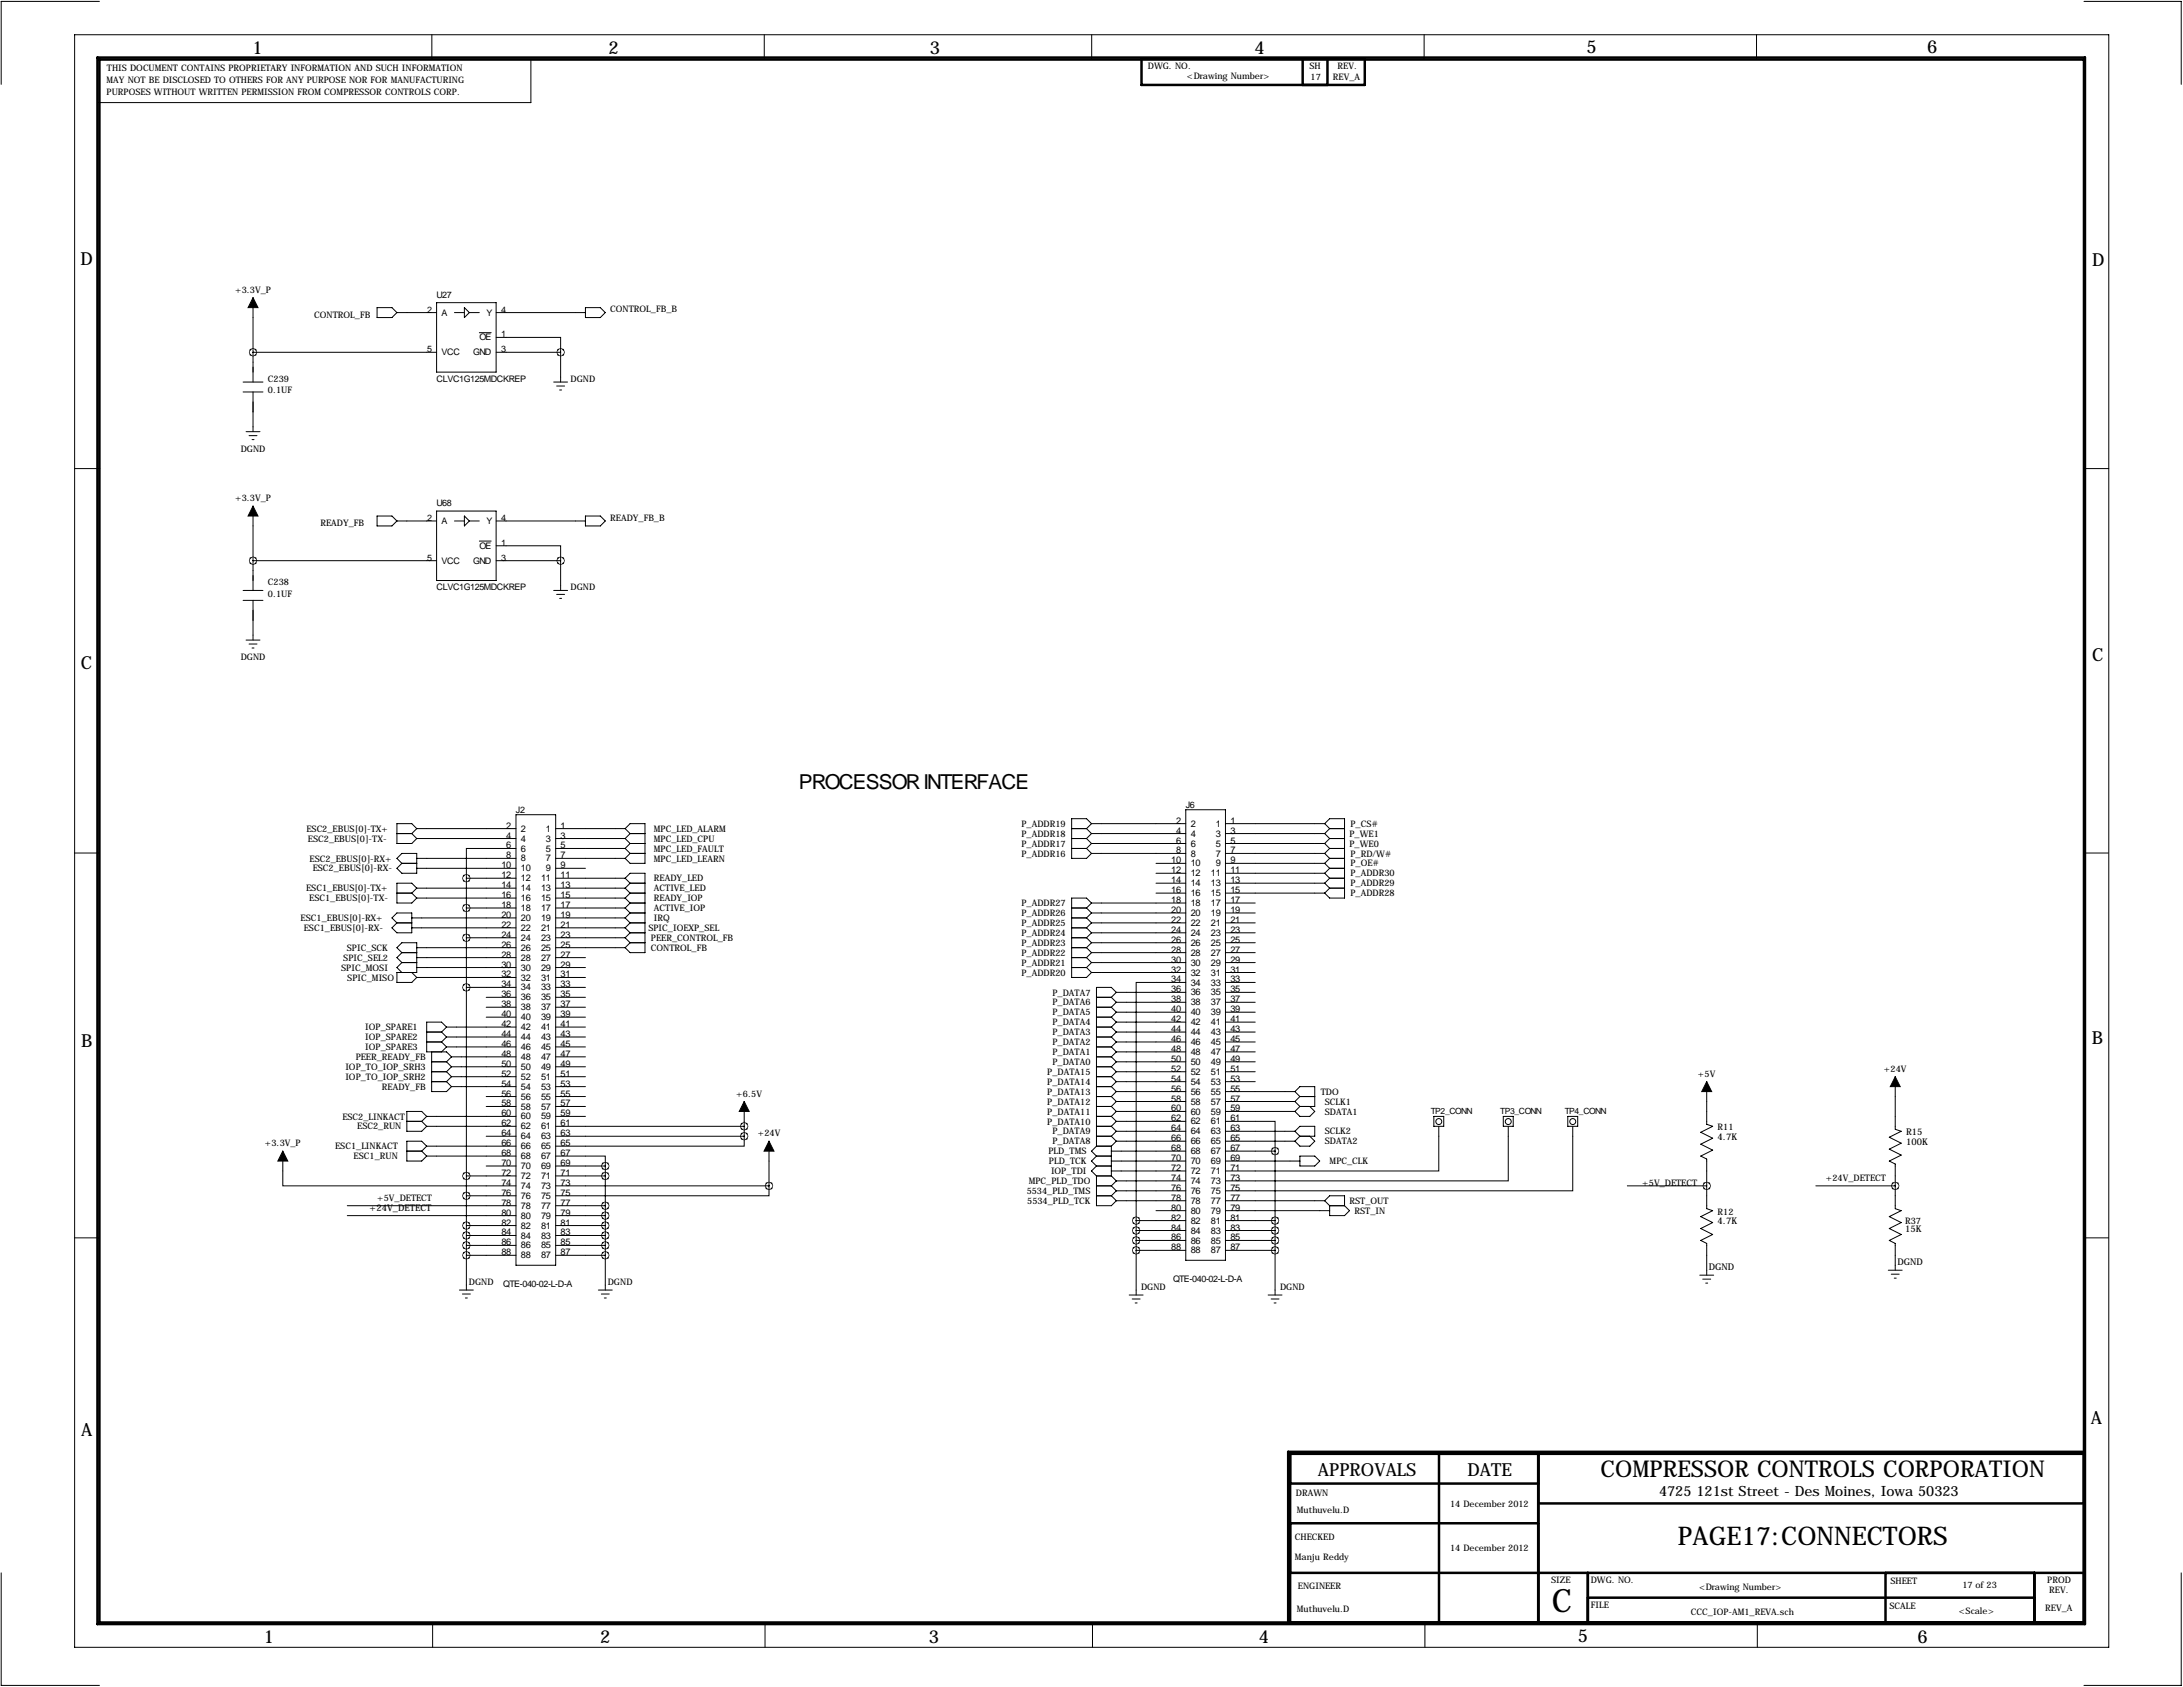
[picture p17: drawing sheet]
<svg xmlns="http://www.w3.org/2000/svg" width="559mm" height="432mm" viewBox="0 0 559 432" stroke-linecap="round" stroke-linejoin="round" font-family="sans-serif">
<defs><g id="words">
<text font-size="8.2" x="397.2" y="412.6">C</text>
<text font-size="6.6" x="429.5" y="395.5">PAGE17:CONNECTORS</text>
<text font-size="5.9" x="409.7" y="378">COMPRESSOR CONTROLS CORPORATION</text>
<text font-size="5.3" x="204.5" y="201.9">PROCESSOR INTERFACE</text>
<g font-size="4.6">
<text x="64.6" y="13.7">1</text>
<text x="155.8" y="13.7">2</text>
<text x="238" y="13.7">3</text>
<text x="321.1" y="13.7">4</text>
<text x="406.1" y="13.5">5</text>
<text x="493.3" y="13.5">6</text>
<text x="20.6" y="67.9">D</text>
<text x="535.6" y="68.1">D</text>
<text x="20.7" y="171.1">C</text>
<text x="535.5" y="169.2">C</text>
<text x="20.8" y="268.1">B</text>
<text x="535.4" y="267.2">B</text>
<text x="535.2" y="364.5">A</text>
<text x="20.8" y="367.5">A</text>
<text x="337.3" y="377.7">APPROVALS</text>
<text x="375.7" y="377.7">DATE</text>
<text x="67.5" y="420.6">1</text>
<text x="153.6" y="420.6">2</text>
<text x="237.8" y="420.6">3</text>
<text x="322.2" y="420.5">4</text>
<text x="403.9" y="420.4">5</text>
<text x="490.9" y="420.6">6</text>
</g>
<text font-size="3.6" x="424.7" y="383">4725 121st Street - Des Moines, Iowa 50323</text>
<g font-size="2.4">
<text x="129.6" y="212.1">2</text>
<text x="129.6" y="214.6">4</text>
<text x="133.3" y="212.9">2</text>
<text x="133.3" y="215.4">4</text>
<text x="139.7" y="212.9">1</text>
<text x="139.7" y="215.4">3</text>
<text x="143.5" y="212.1">1</text>
<text x="143.5" y="214.6">3</text>
<text x="301" y="210.8">2</text>
<text x="301" y="213.4">4</text>
<text x="301" y="215.9">6</text>
<text x="304.8" y="211.6">2</text>
<text x="304.8" y="214.2">4</text>
<text x="311.2" y="211.6">1</text>
<text x="311.2" y="214.2">3</text>
<text x="315" y="210.8">1</text>
<text x="315" y="213.4">3</text>
<text x="315" y="215.9">5</text>
<text x="129.6" y="217.2">6</text>
<text x="129.6" y="219.7">8</text>
<text x="133.3" y="218">6</text>
<text x="133.3" y="220.5">8</text>
<text x="139.7" y="218">5</text>
<text x="139.7" y="220.5">7</text>
<text x="143.5" y="217.2">5</text>
<text x="143.5" y="219.7">7</text>
<text x="299.8" y="221">10</text>
<text x="301" y="218.4">8</text>
<text x="304.8" y="216.7">6</text>
<text x="304.8" y="219.2">8</text>
<text x="304.8" y="221.8">10</text>
<text x="311.2" y="216.7">5</text>
<text x="311.2" y="219.2">7</text>
<text x="311.2" y="221.8">9</text>
<text x="315" y="218.4">7</text>
<text x="315" y="221">9</text>
<text x="128.4" y="222.2">10</text>
<text x="128.4" y="224.8">12</text>
<text x="128.4" y="227.3">14</text>
<text x="133.3" y="223">10</text>
<text x="133.3" y="225.6">12</text>
<text x="138.5" y="225.6">11</text>
<text x="139.7" y="223">9</text>
<text x="143.5" y="222.2">9</text>
<text x="143.5" y="224.8">11</text>
<text x="143.5" y="227.3">13</text>
<text x="299.8" y="223.5">12</text>
<text x="299.8" y="226.1">14</text>
<text x="304.8" y="224.3">12</text>
<text x="304.8" y="226.9">14</text>
<text x="310" y="224.3">11</text>
<text x="310" y="226.9">13</text>
<text x="315" y="223.5">11</text>
<text x="315" y="226.1">13</text>
<text x="128.4" y="229.9">16</text>
<text x="128.4" y="232.4">18</text>
<text x="133.3" y="228.1">14</text>
<text x="133.3" y="230.7">16</text>
<text x="133.3" y="233.2">18</text>
<text x="138.5" y="228.1">13</text>
<text x="138.5" y="230.7">15</text>
<text x="138.5" y="233.2">17</text>
<text x="143.5" y="229.9">15</text>
<text x="143.5" y="232.4">17</text>
<text x="299.8" y="228.6">16</text>
<text x="299.8" y="231.1">18</text>
<text x="299.8" y="233.7">20</text>
<text x="304.8" y="229.4">16</text>
<text x="304.8" y="231.9">18</text>
<text x="310" y="229.4">15</text>
<text x="310" y="231.9">17</text>
<text x="315" y="228.6">15</text>
<text x="315" y="231.1">17</text>
<text x="315" y="233.7">19</text>
<text x="128.4" y="234.9">20</text>
<text x="128.4" y="237.5">22</text>
<text x="133.3" y="235.7">20</text>
<text x="133.3" y="238.3">22</text>
<text x="138.5" y="235.7">19</text>
<text x="138.5" y="238.3">21</text>
<text x="143.5" y="234.9">19</text>
<text x="143.5" y="237.5">21</text>
<text x="299.8" y="236.2">22</text>
<text x="299.8" y="238.8">24</text>
<text x="304.8" y="234.5">20</text>
<text x="304.8" y="237">22</text>
<text x="304.8" y="239.6">24</text>
<text x="310" y="234.5">19</text>
<text x="310" y="237">21</text>
<text x="310" y="239.6">23</text>
<text x="315" y="236.2">21</text>
<text x="315" y="238.8">23</text>
<text x="128.4" y="240">24</text>
<text x="128.4" y="242.6">26</text>
<text x="128.4" y="245.1">28</text>
<text x="133.3" y="240.8">24</text>
<text x="133.3" y="243.4">26</text>
<text x="133.3" y="245.9">28</text>
<text x="138.5" y="240.8">23</text>
<text x="138.5" y="243.4">25</text>
<text x="138.5" y="245.9">27</text>
<text x="143.5" y="240">23</text>
<text x="143.5" y="242.6">25</text>
<text x="143.5" y="245.1">27</text>
<text x="299.8" y="241.3">26</text>
<text x="299.8" y="243.8">28</text>
<text x="304.8" y="242.1">26</text>
<text x="304.8" y="244.6">28</text>
<text x="310" y="242.1">25</text>
<text x="310" y="244.6">27</text>
<text x="315" y="241.3">25</text>
<text x="315" y="243.8">27</text>
<text x="128.4" y="247.6">30</text>
<text x="128.4" y="250.2">32</text>
<text x="133.3" y="248.4">30</text>
<text x="133.3" y="251">32</text>
<text x="138.5" y="248.4">29</text>
<text x="138.5" y="251">31</text>
<text x="143.5" y="247.6">29</text>
<text x="143.5" y="250.2">31</text>
<text x="299.8" y="246.4">30</text>
<text x="299.8" y="248.9">32</text>
<text x="299.8" y="251.5">34</text>
<text x="304.8" y="247.2">30</text>
<text x="304.8" y="249.7">32</text>
<text x="310" y="247.2">29</text>
<text x="310" y="249.7">31</text>
<text x="315" y="246.4">29</text>
<text x="315" y="248.9">31</text>
<text x="315" y="251.5">33</text>
<text x="128.4" y="252.7">34</text>
<text x="128.4" y="255.3">36</text>
<text x="128.4" y="257.8">38</text>
<text x="133.3" y="253.5">34</text>
<text x="133.3" y="256.1">36</text>
<text x="138.5" y="253.5">33</text>
<text x="138.5" y="256.1">35</text>
<text x="143.5" y="252.7">33</text>
<text x="143.5" y="255.3">35</text>
<text x="143.5" y="257.8">37</text>
<text x="299.8" y="254">36</text>
<text x="299.8" y="256.5">38</text>
<text x="304.8" y="252.3">34</text>
<text x="304.8" y="254.8">36</text>
<text x="304.8" y="257.3">38</text>
<text x="310" y="252.3">33</text>
<text x="310" y="254.8">35</text>
<text x="310" y="257.3">37</text>
<text x="315" y="254">35</text>
<text x="315" y="256.5">37</text>
<text x="128.4" y="260.3">40</text>
<text x="128.4" y="262.9">42</text>
<text x="133.3" y="258.6">38</text>
<text x="133.3" y="261.1">40</text>
<text x="133.3" y="263.7">42</text>
<text x="138.5" y="258.6">37</text>
<text x="138.5" y="261.1">39</text>
<text x="138.5" y="263.7">41</text>
<text x="143.5" y="260.3">39</text>
<text x="143.5" y="262.9">41</text>
<text x="299.8" y="259.1">40</text>
<text x="299.8" y="261.6">42</text>
<text x="304.8" y="259.9">40</text>
<text x="304.8" y="262.4">42</text>
<text x="310" y="259.9">39</text>
<text x="310" y="262.4">41</text>
<text x="315" y="259.1">39</text>
<text x="315" y="261.6">41</text>
<text x="128.4" y="265.4">44</text>
<text x="128.4" y="268">46</text>
<text x="133.3" y="266.2">44</text>
<text x="133.3" y="268.8">46</text>
<text x="138.5" y="266.2">43</text>
<text x="138.5" y="268.8">45</text>
<text x="143.5" y="265.4">43</text>
<text x="143.5" y="268">45</text>
<text x="299.8" y="264.2">44</text>
<text x="299.8" y="266.7">46</text>
<text x="299.8" y="269.2">48</text>
<text x="304.8" y="265">44</text>
<text x="304.8" y="267.5">46</text>
<text x="310" y="265">43</text>
<text x="310" y="267.5">45</text>
<text x="315" y="264.2">43</text>
<text x="315" y="266.7">45</text>
<text x="315" y="269.2">47</text>
<text x="128.4" y="270.5">48</text>
<text x="128.4" y="273">50</text>
<text x="128.4" y="275.6">52</text>
<text x="133.3" y="271.3">48</text>
<text x="133.3" y="273.8">50</text>
<text x="138.5" y="271.3">47</text>
<text x="138.5" y="273.8">49</text>
<text x="143.5" y="270.5">47</text>
<text x="143.5" y="273">49</text>
<text x="143.5" y="275.6">51</text>
<text x="299.8" y="271.8">50</text>
<text x="299.8" y="274.3">52</text>
<text x="304.8" y="270">48</text>
<text x="304.8" y="272.6">50</text>
<text x="304.8" y="275.1">52</text>
<text x="310" y="270">47</text>
<text x="310" y="272.6">49</text>
<text x="310" y="275.1">51</text>
<text x="315" y="271.8">49</text>
<text x="315" y="274.3">51</text>
<text x="128.4" y="278.1">54</text>
<text x="128.4" y="280.7">56</text>
<text x="133.3" y="276.4">52</text>
<text x="133.3" y="278.9">54</text>
<text x="133.3" y="281.5">56</text>
<text x="138.5" y="276.4">51</text>
<text x="138.5" y="278.9">53</text>
<text x="138.5" y="281.5">55</text>
<text x="143.5" y="278.1">53</text>
<text x="143.5" y="280.7">55</text>
<text x="299.8" y="276.9">54</text>
<text x="299.8" y="279.4">56</text>
<text x="299.8" y="281.9">58</text>
<text x="304.8" y="277.7">54</text>
<text x="304.8" y="280.2">56</text>
<text x="310" y="277.7">53</text>
<text x="310" y="280.2">55</text>
<text x="315" y="276.9">53</text>
<text x="315" y="279.4">55</text>
<text x="315" y="281.9">57</text>
<text x="128.4" y="283.2">58</text>
<text x="128.4" y="285.8">60</text>
<text x="133.3" y="284">58</text>
<text x="133.3" y="286.5">60</text>
<text x="138.5" y="284">57</text>
<text x="138.5" y="286.5">59</text>
<text x="143.5" y="283.2">57</text>
<text x="143.5" y="285.8">59</text>
<text x="299.8" y="284.5">60</text>
<text x="299.8" y="287">62</text>
<text x="304.8" y="282.7">58</text>
<text x="304.8" y="285.3">60</text>
<text x="304.8" y="287.8">62</text>
<text x="310" y="282.7">57</text>
<text x="310" y="285.3">59</text>
<text x="310" y="287.8">61</text>
<text x="315" y="284.5">59</text>
<text x="315" y="287">61</text>
<text x="128.4" y="293.4">66</text>
<text x="128.4" y="290.8">64</text>
<text x="128.4" y="288.3">62</text>
<text x="133.3" y="291.6">64</text>
<text x="133.3" y="289.1">62</text>
<text x="138.5" y="291.6">63</text>
<text x="138.5" y="289.1">61</text>
<text x="143.5" y="293.4">65</text>
<text x="143.5" y="290.8">63</text>
<text x="143.5" y="288.3">61</text>
<text x="299.8" y="292.1">66</text>
<text x="299.8" y="289.6">64</text>
<text x="304.8" y="292.9">66</text>
<text x="304.8" y="290.4">64</text>
<text x="310" y="292.9">65</text>
<text x="310" y="290.4">63</text>
<text x="315" y="292.1">65</text>
<text x="315" y="289.6">63</text>
<text x="439.7" y="291.7">4.7K</text>
<text x="487.9" y="290.6">R15</text>
<text x="487.9" y="293">100K</text>
<text x="128.4" y="298.4">70</text>
<text x="128.4" y="295.9">68</text>
<text x="133.3" y="299.2">70</text>
<text x="133.3" y="296.7">68</text>
<text x="133.3" y="294.2">66</text>
<text x="138.5" y="299.2">69</text>
<text x="138.5" y="296.7">67</text>
<text x="138.5" y="294.2">65</text>
<text x="143.5" y="298.4">69</text>
<text x="143.5" y="295.9">67</text>
<text x="299.8" y="299.7">72</text>
<text x="299.8" y="297.2">70</text>
<text x="299.8" y="294.6">68</text>
<text x="304.8" y="298">70</text>
<text x="304.8" y="295.4">68</text>
<text x="310" y="298">69</text>
<text x="310" y="295.4">67</text>
<text x="315" y="299.7">71</text>
<text x="315" y="297.2">69</text>
<text x="315" y="294.6">67</text>
<text x="128.4" y="303.5">74</text>
<text x="128.4" y="301">72</text>
<text x="133.3" y="304.3">74</text>
<text x="133.3" y="301.8">72</text>
<text x="138.5" y="304.3">73</text>
<text x="138.5" y="301.8">71</text>
<text x="143.5" y="303.5">73</text>
<text x="143.5" y="301">71</text>
<text x="299.8" y="304.8">76</text>
<text x="299.8" y="302.3">74</text>
<text x="304.8" y="305.6">76</text>
<text x="304.8" y="303.1">74</text>
<text x="304.8" y="300.5">72</text>
<text x="310" y="305.6">75</text>
<text x="310" y="303.1">73</text>
<text x="310" y="300.5">71</text>
<text x="315" y="304.8">75</text>
<text x="315" y="302.3">73</text>
<text x="94.6" y="309.9">+24V_DETECT</text>
<text x="128.4" y="311.1">80</text>
<text x="128.4" y="308.6">78</text>
<text x="128.4" y="306.1">76</text>
<text x="133.3" y="311.9">80</text>
<text x="133.3" y="309.4">78</text>
<text x="133.3" y="306.9">76</text>
<text x="138.5" y="311.9">79</text>
<text x="138.5" y="309.4">77</text>
<text x="138.5" y="306.9">75</text>
<text x="143.5" y="311.1">79</text>
<text x="143.5" y="308.6">77</text>
<text x="143.5" y="306.1">75</text>
<text x="299.8" y="309.9">80</text>
<text x="299.8" y="307.3">78</text>
<text x="304.8" y="310.7">80</text>
<text x="304.8" y="308.1">78</text>
<text x="310" y="310.7">79</text>
<text x="310" y="308.1">77</text>
<text x="315" y="309.9">79</text>
<text x="315" y="307.3">77</text>
<text x="128.4" y="313.7">82</text>
<text x="128.4" y="316.2">84</text>
<text x="133.3" y="314.5">82</text>
<text x="133.3" y="317">84</text>
<text x="138.5" y="314.5">81</text>
<text x="138.5" y="317">83</text>
<text x="143.5" y="313.7">81</text>
<text x="143.5" y="316.2">83</text>
<text x="299.8" y="312.4">82</text>
<text x="299.8" y="315">84</text>
<text x="299.8" y="317.5">86</text>
<text x="304.8" y="313.2">82</text>
<text x="304.8" y="315.8">84</text>
<text x="310" y="313.2">81</text>
<text x="310" y="315.8">83</text>
<text x="315" y="312.4">81</text>
<text x="315" y="315">83</text>
<text x="315" y="317.5">85</text>
<text x="439.7" y="313.3">4.7K</text>
<text x="487.7" y="315.4">15K</text>
<text x="128.4" y="318.8">86</text>
<text x="128.4" y="321.3">88</text>
<text x="133.3" y="319.6">86</text>
<text x="133.3" y="322.1">88</text>
<text x="138.5" y="319.6">85</text>
<text x="138.5" y="322.1">87</text>
<text x="143.5" y="318.8">85</text>
<text x="143.5" y="321.3">87</text>
<text x="299.8" y="320">88</text>
<text x="304.8" y="318.3">86</text>
<text x="304.8" y="320.8">88</text>
<text x="310" y="318.3">85</text>
<text x="310" y="320.8">87</text>
<text x="315" y="320">87</text>
<text x="485.7" y="323.8">DGND</text>
<text x="437.4" y="325.1">DGND</text>
</g>
<g font-size="2.3">
<text x="293.8" y="17.6">DWG. NO.</text>
<text x="335.2" y="17.7">SH</text>
<text x="342.4" y="17.8">REV.</text>
<text x="27.3" y="21.1">MAY NOT BE DISCLOSED TO OTHERS FOR ANY PURPOSE NOR FOR MANUFACTURING</text>
<text x="27.4" y="18.3">THIS DOCUMENT CONTAINS PROPRIETARY INFORMATION AND SUCH INFORMATION</text>
<text x="303.8" y="20.1">&lt;Drawing Number&gt;</text>
<text x="335.5" y="20.4">17</text>
<text x="341.2" y="20.4">REV_A</text>
<text x="27.3" y="24.2">PURPOSES WITHOUT WRITTEN PERMISSION FROM COMPRESSOR CONTROLS CORP.</text>
<text x="60.2" y="74.9">+3.3V_P</text>
<text x="111.8" y="76.2">U27</text>
<text x="80.4" y="81.3">CONTROL_FB</text>
<text x="109.3" y="80">2</text>
<text x="113" y="80.8">A</text>
<text x="124.5" y="80.8">Y</text>
<text x="128.3" y="80">4</text>
<text x="156.2" y="79.8">CONTROL_FB_B</text>
<text x="122.7" y="87.1">OE</text>
<text x="128.3" y="86.4">1</text>
<text x="109.3" y="90.2">5</text>
<text x="113" y="90.9">VCC</text>
<text x="121.1" y="90.9">GND</text>
<text x="128.3" y="90.2">3</text>
<text x="68.6" y="97.8">C239</text>
<text x="68.6" y="100.7">0.1UF</text>
<text x="111.8" y="97.8">CLVC1G125MDCKREP</text>
<text x="146" y="97.8">DGND</text>
<text x="61.6" y="115.6">DGND</text>
<text x="60.2" y="128.3">+3.3V_P</text>
<text x="111.8" y="129.5">U68</text>
<text x="82" y="134.6">READY_FB</text>
<text x="109.3" y="133.4">2</text>
<text x="113" y="134.1">A</text>
<text x="124.5" y="134.1">Y</text>
<text x="128.3" y="133.4">4</text>
<text x="156.2" y="133.4">READY_FB_B</text>
<text x="109.3" y="143.5">5</text>
<text x="122.7" y="140.5">OE</text>
<text x="128.3" y="139.7">1</text>
<text x="128.3" y="143.5">3</text>
<text x="68.6" y="149.9">C238</text>
<text x="113" y="144.3">VCC</text>
<text x="121.1" y="144.3">GND</text>
<text x="68.6" y="152.7">0.1UF</text>
<text x="111.8" y="151.1">CLVC1G125MDCKREP</text>
<text x="146" y="151.1">DGND</text>
<text x="61.6" y="168.9">DGND</text>
<text x="132.1" y="208">J2</text>
<text x="303.5" y="206.8">J6</text>
<text x="78.4" y="212.9">ESC2_EBUS[0]-TX+</text>
<text x="78.8" y="215.4">ESC2_EBUS[0]-TX-</text>
<text x="167.4" y="212.9">MPC_LED_ALARM</text>
<text x="167.4" y="215.4">MPC_LED_CPU</text>
<text x="261.5" y="211.6">P_ADDR19</text>
<text x="261.5" y="214.2">P_ADDR18</text>
<text x="345.4" y="214.2">P_WE1</text>
<text x="345.7" y="211.6">P_CS#</text>
<text x="79.3" y="220.5">ESC2_EBUS[0]-RX+</text>
<text x="167.4" y="218">MPC_LED_FAULT</text>
<text x="167.4" y="220.5">MPC_LED_LEARN</text>
<text x="261.5" y="216.7">P_ADDR17</text>
<text x="261.5" y="219.2">P_ADDR16</text>
<text x="345.4" y="216.7">P_WE0</text>
<text x="345.7" y="219.2">P_RD/W#</text>
<text x="345.7" y="221.8">P_OE#</text>
<text x="80" y="223.1">ESC2_EBUS[0]-RX-</text>
<text x="167.4" y="225.6">READY_LED</text>
<text x="345.7" y="226.9">P_ADDR29</text>
<text x="345.7" y="224.3">P_ADDR30</text>
<text x="78.4" y="228.1">ESC1_EBUS[0]-TX+</text>
<text x="79.2" y="230.7">ESC1_EBUS[0]-TX-</text>
<text x="167.4" y="228.1">ACTIVE_LED</text>
<text x="167.4" y="230.7">READY_IOP</text>
<text x="167.4" y="233.2">ACTIVE_IOP</text>
<text x="261.5" y="231.9">P_ADDR27</text>
<text x="345.7" y="229.4">P_ADDR28</text>
<text x="77" y="235.8">ESC1_EBUS[0]-RX+</text>
<text x="77.8" y="238.3">ESC1_EBUS[0]-RX-</text>
<text x="166" y="238.3">SPIC_IOEXP_SEL</text>
<text x="167.4" y="235.8">IRQ</text>
<text x="261.5" y="234.5">P_ADDR26</text>
<text x="261.5" y="237">P_ADDR25</text>
<text x="261.5" y="239.6">P_ADDR24</text>
<text x="87.9" y="245.9">SPIC_SEL2</text>
<text x="88.8" y="243.4">SPIC_SCK</text>
<text x="166.6" y="240.8">PEER_CONTROL_FB</text>
<text x="166.6" y="243.4">CONTROL_FB</text>
<text x="261.5" y="242.1">P_ADDR23</text>
<text x="261.5" y="244.6">P_ADDR22</text>
<text x="87.3" y="248.5">SPIC_MOSI</text>
<text x="88.9" y="251">SPIC_MISO</text>
<text x="261.5" y="249.7">P_ADDR20</text>
<text x="261.5" y="247.2">P_ADDR21</text>
<text x="269.4" y="254.8">P_DATA7</text>
<text x="269.4" y="257.3">P_DATA6</text>
<text x="93.5" y="263.7">IOP_SPARE1</text>
<text x="269.4" y="259.9">P_DATA5</text>
<text x="269.4" y="262.4">P_DATA4</text>
<text x="93.5" y="266.2">IOP_SPARE2</text>
<text x="93.5" y="268.8">IOP_SPARE3</text>
<text x="269.4" y="265">P_DATA3</text>
<text x="269.4" y="267.5">P_DATA2</text>
<text x="88.4" y="273.9">IOP_TO_IOP_SRH3</text>
<text x="91" y="271.3">PEER_READY_FB</text>
<text x="268.1" y="275.1">P_DATA15</text>
<text x="269.4" y="270">P_DATA1</text>
<text x="269.4" y="272.6">P_DATA0</text>
<text x="434.6" y="275.6">+5V</text>
<text x="482.2" y="274.3">+24V</text>
<text x="88.4" y="276.4">IOP_TO_IOP_SRH2</text>
<text x="97.8" y="278.9">READY_FB</text>
<text x="188.5" y="280.7">+6.5V</text>
<text x="268.1" y="277.7">P_DATA14</text>
<text x="268.1" y="280.2">P_DATA13</text>
<text x="338.1" y="280.2">TDO</text>
<text x="87.6" y="286.6">ESC2_LINKACT</text>
<text x="268.1" y="282.7">P_DATA12</text>
<text x="268.1" y="285.3">P_DATA11</text>
<text x="268.1" y="287.8">P_DATA10</text>
<text x="339.1" y="282.7">SCLK1</text>
<text x="339.1" y="285.3">SDATA1</text>
<text x="67.8" y="293.4">+3.3V_P</text>
<text x="91.4" y="289.1">ESC2_RUN</text>
<text x="194" y="290.8">+24V</text>
<text x="269.4" y="290.4">P_DATA9</text>
<text x="269.4" y="292.9">P_DATA8</text>
<text x="339.1" y="290.4">SCLK2</text>
<text x="339.1" y="292.9">SDATA2</text>
<text x="439.7" y="289.3">R11</text>
<text x="85.8" y="294.2">ESC1_LINKACT</text>
<text x="90.5" y="296.7">ESC1_RUN</text>
<text x="268.4" y="295.4">PLD_TMS</text>
<text x="268.5" y="298">PLD_TCK</text>
<text x="340.4" y="298">MPC_CLK</text>
<text x="262.8" y="305.6">5534_PLD_TMS</text>
<text x="263.3" y="303.1">MPC_PLD_TDO</text>
<text x="269" y="300.5">IOP_TDI</text>
<text x="420.4" y="303.5">+5V_DETECT</text>
<text x="467.4" y="302.3">+24V_DETECT</text>
<text x="96.5" y="307.3">+5V_DETECT</text>
<text x="262.9" y="308.1">5534_PLD_TCK</text>
<text x="345.4" y="308.1">RST_OUT</text>
<text x="346.7" y="310.7">RST_IN</text>
<text x="439.7" y="310.9">R12</text>
<text x="487.7" y="313.2">R37</text>
<text x="120" y="328.9">DGND</text>
<text x="128.8" y="329.4">QTE-040-02-L-D-A</text>
<text x="155.6" y="328.9">DGND</text>
<text x="300.3" y="328.2">QTE-040-02-L-D-A</text>
<text x="292.1" y="330.2">DGND</text>
<text x="327.7" y="330.2">DGND</text>
<text x="331.7" y="383">DRAWN</text>
<text x="332" y="387.3">Muthuvelu.D</text>
<text x="371.2" y="385.6">14 December 2012</text>
<text x="331.5" y="394.2">CHECKED</text>
<text x="331.5" y="399.3">Manju Reddy</text>
<text x="371.2" y="397">14 December 2012</text>
<text x="332.2" y="406.7">ENGINEER</text>
<text x="397.1" y="405.1">SIZE</text>
<text x="407.2" y="405.1">DWG. NO.</text>
<text x="434.9" y="407">&lt;Drawing Number&gt;</text>
<text x="483.9" y="405.4">SHEET</text>
<text x="502.3" y="406.4">17 of 23</text>
<text x="524.1" y="405.1">PROD</text>
<text x="524.6" y="407.7">REV.</text>
<text x="332" y="412.5">Muthuvelu.D</text>
<text x="407.2" y="411.5">FILE</text>
<text x="432.8" y="413.3">CCC_IOP-AM1_REVA.sch</text>
<text x="483.7" y="411.7">SCALE</text>
<text x="501.4" y="413">&lt;Scale&gt;</text>
<text x="523.6" y="412.3">REV_A</text>
</g>
<g font-size="2.2">
<text x="366.3" y="285.2">TP2_CONN</text>
<text x="384" y="285.2">TP3_CONN</text>
<text x="400.6" y="285.2">TP4_CONN</text>
</g>
</g></defs>
<g fill="none" stroke="#000" stroke-width=".26">
<path d="M19.1 8.9h520.7v412.7h-520.7zM25.5 .4h-25.2v21.2M110.5 8.9v6.3M143.1 15.2h-7.2v11.1h-110.9M195.6 8.9v6.3M279.5 8.9v6.3M364.5 8.9v6.3M449.6 8.9v6.3M533.5 .4h24.8v21.2M64.8 76.2v21.6M96.5 78.7h3.8l1.3 1.3-1.3 1.3h-3.8zM111.8 77.5h15.2v17.7h-15.2z"/>
<path d="M118.9 78.7l1.2 1.3-1.2 1.3zM149.9 78.7h3.8l1.2 1.3-1.2 1.3h-3.8zM62.2 97.8h5.1M64.8 90.2h47M101.6 80h10.2M116.3 80h2.6M120.1 80h2.6M122.7 85.2h3M127 86.4h16.5v3.8M127 80h22.9M127 90.2h16.5M141.7 97.8h3.6"/>
<path d="M142.5 98.8h2M143.3 99.8h.5M143.5 90.2v7.6M19.2 119.9h6.4M62.2 100.3h5.1M63 110.5h3.5M63.8 111.5h2M64.5 112.5h.5M64.8 100.3v10.2M533.4 119.9h6.4M64.8 129.5v21.6M96.5 132.1h3.8l1.3 1.2-1.3 1.3h-3.8z"/>
<path d="M101.6 133.3h10.2M111.8 130.8h15.2v17.8h-15.2zM116.3 133.3h2.6M118.9 132.1l1.2 1.2-1.2 1.3zM120.1 133.3h2.6M122.7 138.5h3M127 139.7h16.5v3.8M127 133.3h22.9M149.9 132.1h3.8l1.2 1.2-1.2 1.3h-3.8zM62.2 151.1h5.1M62.2 153.7h5.1M64.8 153.7v10.1"/>
<path d="M64.8 143.5h47M127 143.5h16.5M141.7 151.1h3.6M142.5 152.1h2M143.3 153.2h.5M143.5 143.5v7.6M63 163.8h3.5M63.8 164.8h2M64.5 165.9h.5M19 218.3h6.5M101.6 213.4h3.8M101.6 219.7l1.3-1.3h3.8v5.1h-3.8l-1.3-1.3 1.3-1.2z"/>
<path d="M105.4 213.4l1.3 1.2M106.7 212.1l-1.3-1.3h-3.8v5.1h3.8l1.3-1.3M106.7 212.1h25.4M106.7 214.6h25.4M106.7 219.7h25.4M106.7 212.1l-1.3 1.3M132.1 217.2h-12.7v7.6M132.1 208.5h10.1v115.3h-10.1zM142.2 212.1h17.8M142.2 214.6h17.8M142.2 217.2h17.8M142.2 219.7h17.8"/>
<path d="M160 212.1l1.3-1.3h3.8v10.2h-3.8l-1.3-1.3M160 212.1l1.3 1.3M160 214.6l1.3 1.3M160 217.2l1.3 1.2M161.3 213.4h3.8M161.3 215.9h3.8M161.3 218.4h3.8M161.3 213.4l-1.3 1.2M161.3 215.9l-1.3 1.3M161.3 218.4l-1.3 1.3M274.3 212.1h3.8M274.3 214.6h3.8"/>
<path d="M274.3 217.2h3.8M278.1 212.1l1.3 1.3M278.1 214.6l1.3 1.3M278.1 217.2l1.3 1.2M279.4 210.8h24.1M279.4 213.4h24.1M279.4 215.9h24.1M279.4 218.4h24.1M279.4 210.8l-1.3-1.3h-3.8v10.2h3.8l1.3-1.3M279.4 210.8l-1.3 1.3M279.4 213.4l-1.3 1.2M279.4 215.9l-1.3 1.3"/>
<path d="M303.5 207.3h10.2v115.3h-10.2zM313.7 210.8h25.4M313.7 213.4h25.4M313.7 215.9h25.4M313.7 218.4h25.4M339.1 210.8l1.3-1.3h3.8v20.4h-3.8l-1.3-1.3M339.1 213.4l1.3 1.2M339.1 215.9l1.3 1.3M339.1 210.8l1.3 1.3M339.1 218.4l1.3 1.3M340.4 212.1h3.8M340.4 214.6h3.8"/>
<path d="M340.4 217.2h3.8M340.4 219.7h3.8M340.4 219.7l-1.3 1.3M340.4 212.1l-1.3 1.3M340.4 214.6l-1.3 1.3M340.4 217.2l-1.3 1.2M533.3 218.3h6.4M100.3 234.9l1.3-1.2h3.8v5.1h-3.8l-1.3-1.3 1.3-1.3zM101.6 228.6h3.8M101.6 236.2h3.8M102.9 221h3.8M105.4 234.9h26.7"/>
<path d="M105.4 237.5h26.7M105.4 228.6l1.3 1.3M106.7 227.3l-1.3-1.2h-3.8v5h3.8l1.3-1.2M106.7 222.2h25.4M106.7 227.3h25.4M106.7 229.9h25.4M106.7 227.3l-1.3 1.3M119.4 224.8h12.7M119.4 232.4h12.7M119.4 224.8v105.4M142.2 222.2h7.7M142.2 224.8h17.8"/>
<path d="M142.2 227.3h17.8M142.2 229.9h17.8M142.2 232.4h17.8M142.2 234.9h17.8M142.2 237.5h17.8M160 224.8l1.3-1.3h3.8v20.3h-3.8l-1.3-1.2M160 224.8l1.3 1.3M160 227.3l1.3 1.3M160 229.9l1.3 1.2M160 232.4l1.3 1.3M160 234.9l1.3 1.3M160 237.5l1.3 1.3"/>
<path d="M161.3 226.1h3.8M161.3 228.6h3.8M161.3 231.1h3.8M161.3 233.7h3.8M161.3 236.2h3.8M161.3 238.8h3.8M161.3 226.1l-1.3 1.2M161.3 228.6l-1.3 1.3M161.3 231.1l-1.3 1.3M161.3 233.7l-1.3 1.2M161.3 236.2l-1.3 1.3M161.3 238.8l-1.3 1.2"/>
<path d="M274.3 232.4h3.8M274.3 234.9h3.8M274.3 237.5h3.8M278.1 232.4l1.3 1.3M278.1 234.9l1.3 1.3M278.1 237.5l1.3 1.3M279.4 231.1h24.1M279.4 233.7h24.1M279.4 236.2h24.1M279.4 238.8h24.1M279.4 231.1l-1.3-1.2h-3.8v20.3h3.8l1.3-1.3M279.4 233.7l-1.3 1.2"/>
<path d="M279.4 236.2l-1.3 1.3M279.4 238.8l-1.3 1.2M279.4 231.1l-1.3 1.3M295.9 221h7.6M295.9 223.5h7.6M295.9 226.1h7.6M295.9 228.6h7.6M313.7 221h25.4M313.7 223.5h25.4M313.7 226.1h25.4M313.7 228.6h25.4M313.7 231.1h7.6"/>
<path d="M313.7 233.7h7.6M313.7 236.2h7.6M313.7 238.8h7.6M339.1 226.1l1.3 1.2M339.1 223.5l1.3 1.3M339.1 221l1.3 1.2M340.4 222.2h3.8M340.4 224.8h3.8M340.4 227.3h3.8M340.4 222.2l-1.3 1.3M340.4 224.8l-1.3 1.3M340.4 227.3l-1.3 1.3"/>
<path d="M102.9 243.8l-1.3-1.2 1.3-1.3h3.8v7.6h-5.1v2.6h3.8l1.3-1.3M102.9 243.8h3.8M102.9 246.4h3.8M102.9 243.8l-1.3 1.3 1.3 1.3M102.9 246.4l-1.3 1.2 1.3 1.3M105.4 248.9l1.3 1.3M106.7 242.6h25.4M106.7 245.1h25.4M106.7 247.6h25.4M106.7 250.2h25.4M119.4 240h12.7M119.4 252.7h12.7"/>
<path d="M124.5 255.3h7.6M124.5 257.8h7.6M142.2 240h17.8M142.2 242.6h17.8M142.2 245.1h7.7M142.2 247.6h7.7M142.2 250.2h7.7M142.2 252.7h7.7M142.2 255.3h7.7M142.2 257.8h7.7M160 240l1.3 1.3M161.3 241.3h3.8"/>
<path d="M161.3 241.3l-1.3 1.3M274.3 240h3.8M274.3 242.6h3.8M274.3 245.1h3.8M274.3 247.6h3.8M278.1 247.6l1.3 1.3M278.1 240l1.3 1.3M278.1 242.6l1.3 1.2M278.1 245.1l1.3 1.3M279.4 241.3h24.1M279.4 243.8h24.1M279.4 246.4h24.1"/>
<path d="M279.4 248.9h24.1M279.4 241.3l-1.3 1.3M279.4 243.8l-1.3 1.3M279.4 246.4l-1.3 1.2M280.7 255.3h3.8M280.7 257.8h3.8M284.5 255.3l1.3 1.2M284.5 257.8l1.3 1.3M285.8 254h17.7M285.8 256.5h17.7M285.8 259.1h17.7M285.8 254l-1.3-1.3h-3.8v40.7"/>
<path d="M285.8 254l-1.3 1.3M285.8 256.5l-1.3 1.3M285.8 259.1l-1.3 1.2M303.5 251.5h-12.7v60.9M313.7 241.3h7.6M313.7 243.8h7.6M313.7 246.4h7.6M313.7 248.9h7.6M313.7 251.5h7.6M313.7 254h7.6M313.7 256.5h7.6M313.7 259.1h7.6"/>
<path d="M109.2 264.2h3.8M109.2 266.7h3.8M110.5 269.2v10.2h3.8l1.3-1.3M110.5 271.8h3.8M110.5 274.3h3.8M110.5 276.9h3.8M113 264.2l1.3 1.2M113 266.7l1.3 1.3M114.3 262.9l-1.3-1.3h-3.8v7.6h5.1l1.3 1.3M114.3 262.9h17.8M114.3 265.4h17.8M114.3 268h17.8"/>
<path d="M114.3 262.9l-1.3 1.3M114.3 265.4l-1.3 1.3M114.3 268l-1.3 1.2M114.3 271.8l1.3 1.2M114.3 274.3l1.3 1.3M114.3 276.9l1.3 1.2M115.6 270.5h16.5M115.6 273h16.5M115.6 275.6h16.5M115.6 278.1h16.5M115.6 270.5l-1.3 1.3M115.6 273l-1.3 1.3"/>
<path d="M115.6 275.6l-1.3 1.3M124.5 260.3h7.6M142.2 260.3h7.7M142.2 262.9h7.7M142.2 265.4h7.7M142.2 268h7.7M142.2 270.5h7.7M142.2 273h7.7M142.2 275.6h7.7M142.2 278.1h7.7M280.7 260.3h3.8M280.7 262.9h3.8"/>
<path d="M280.7 265.4h3.8M280.7 268h3.8M280.7 270.5h3.8M280.7 273h3.8M280.7 275.6h3.8M280.7 278.1h3.8M284.5 273l1.3 1.3M284.5 275.6l1.3 1.3M284.5 278.1l1.3 1.3M284.5 260.3l1.3 1.3M284.5 262.9l1.3 1.3M284.5 265.4l1.3 1.3"/>
<path d="M284.5 268l1.3 1.2M284.5 270.5l1.3 1.3M285.8 261.6h17.7M285.8 264.2h17.7M285.8 266.7h17.7M285.8 269.2h17.7M285.8 271.8h17.7M285.8 274.3h17.7M285.8 276.9h17.7M285.8 279.4h17.7M285.8 274.3l-1.3 1.3M285.8 276.9l-1.3 1.2"/>
<path d="M285.8 279.4l-1.3 1.3M285.8 261.6l-1.3 1.3M285.8 264.2l-1.3 1.2M285.8 266.7l-1.3 1.3M285.8 269.2l-1.3 1.3M285.8 271.8l-1.3 1.2M313.7 261.6h7.6M313.7 264.2h7.6M313.7 266.7h7.6M313.7 269.2h7.6M313.7 271.8h7.6M313.7 274.3h7.6"/>
<path d="M313.7 276.9h7.6M313.7 279.4h17.8M331.5 279.4l1.2-1.3h3.8v5.1h-3.8M331.5 279.4l1.2 1.3M436.9 276.9v10.9l1.5 .5-3 1.5 3 1.5-3 1.6 3 1.5-3 1.5 1.5 .8v12.7l1.5 .5-3 1.5 3 1.5-3 1.6 3 1.5-3 1.5 1.5 .8v8.1M485.1 275.6v13.5l1.6 .5-3.1 1.5 3.1 1.5-3.1 1.5 3.1 1.6-3.1 1.5 1.5 .7v11.5l1.6 .5-3.1 1.5 3.1 1.5-3.1 1.6 3.1 1.5-3.1 1.5 1.5 .8v6.8M72.4 294.6v8.9h59.7M104.1 294.6h3.8M104.1 287h3.8M107.9 287l1.3 1.3M107.9 294.6l1.3 1.3M109.2 285.8h22.9"/>
<path d="M109.2 288.3h22.9M109.2 285.8l-1.3-1.3h-3.8v5.1h3.8l1.3-1.3M109.2 293.4l-1.3-1.3h-3.8v5.1h3.8l1.3-1.3M109.2 295.9h22.9M109.2 293.4h22.9M109.2 285.8l-1.3 1.2M109.2 293.4l-1.3 1.2M124.5 280.7h7.6M124.5 283.2h7.6M124.5 298.4h7.6M124.5 290.8h7.6M142.2 295.9h12.7v2.5"/>
<path d="M142.2 285.8h7.7M142.2 288.3h48.3M142.2 280.7h7.7M142.2 283.2h7.7M142.2 298.4h12.7M142.2 290.8h48.3M154.9 298.4v31.8M190.5 290.8v2.6h-48.3M190.5 281.9v8.9M196.8 292.1v11.4M280.7 285.8h3.8M280.7 288.3h3.8"/>
<path d="M280.7 280.7h3.8M280.7 283.2h3.8M280.7 298.4h3.8M280.7 295.9h3.8M280.7 293.4h3.8M280.7 290.8h3.8M280.7 293.4l-1.3 1.2 1.3 1.3M280.7 295.9l-1.3 1.3 1.3 1.2M280.7 298.4l-1.3 1.3 1.3 1.3M284.5 299.7h19M284.5 297.2h19M284.5 294.6h19"/>
<path d="M284.5 280.7l1.3 1.2M284.5 283.2l1.3 1.3M284.5 285.8l1.3 1.2M284.5 288.3l1.3 1.3M284.5 290.8l1.3 1.3M284.5 293.4v7.6M285.8 281.9h17.7M285.8 284.5h17.7M285.8 292.1h17.7M285.8 289.6h17.7M285.8 287h17.7M285.8 281.9l-1.3 1.3"/>
<path d="M285.8 284.5l-1.3 1.3M285.8 287l-1.3 1.3M285.8 289.6l-1.3 1.2M285.8 292.1l-1.3 1.3M313.7 287h12.7v7.6M313.7 281.9h17.8M313.7 284.5h17.8M313.7 297.2h19M313.7 294.6h12.7M313.7 292.1h17.8M313.7 289.6h17.8M326.4 294.6v36.9"/>
<path d="M331.5 289.6l1.2-1.3h3.8v2.5h-3.8M331.5 281.9l1.2 1.3M331.5 289.6l1.2 1.2M332.7 280.7h3.8M332.7 295.9h3.8l1.3 1.3-1.3 1.2h-3.8zM332.7 280.7l-1.2 1.2M332.7 283.2l-1.2 1.3M332.7 290.8l-1.2 1.3M335.3 283.2l1.2 1.3-1.2 1.3h-2.6l-1.2-1.3M335.3 290.8l1.2 1.3-1.2 1.3h-2.6l-1.2-1.3M367 285.8h2.6v2.5h-2.6zM368.3 288.3v11.4h-54.6"/>
<path d="M384.8 285.8h2.5v2.5h-2.5zM386.1 288.3v14h-72.4M401.3 285.8h2.6v2.5h-2.6zM402.6 288.3v16.5h-88.9M19 316.8h6.5M88.9 311.1h43.2M88.9 308.6h43.2M119.4 306.1h12.7M119.4 301h12.7M119.4 313.7h12.7M119.4 316.2h12.7M119.4 318.8h12.7"/>
<path d="M142.2 311.1h12.7M142.2 308.6h12.7M142.2 303.5h54.6M142.2 301h12.7M142.2 313.7h12.7M142.2 316.2h12.7M142.2 318.8h12.7M196.8 303.5v2.6h-54.6M280.7 301v7.6h3.8l1.3-1.3M280.7 306.1h3.8M280.7 303.5h3.8M280.7 301h3.8"/>
<path d="M284.5 301l1.3 1.3M284.5 306.1l1.3 1.2M284.5 303.5l1.3 1.3M285.8 307.3h17.7M285.8 304.8h17.7M285.8 302.3h17.7M285.8 302.3l-1.3 1.2M285.8 304.8l-1.3 1.3M290.8 312.4h12.7M290.8 315h12.7M290.8 317.5h12.7M290.8 312.4v19.1"/>
<path d="M295.9 309.9h7.6M313.7 309.9h26.7M313.7 307.3h25.4M313.7 312.4h12.7M313.7 315h12.7M313.7 317.5h12.7M339.1 307.3l1.3-1.2h3.8v2.5M339.1 307.3l1.3 1.3M340.4 308.6v2.5h3.8l1.2-1.2-1.2-1.3M340.4 308.6h3.8M416.6 303.5h20.3M464.8 303.5h20.3"/>
<path d="M533.3 316.8h6.4M117.6 330.2h3.6M118.4 331.2h2M119.1 332.2h.5M119.4 321.3h12.7M142.2 321.3h12.7M153.2 330.2h3.5M153.9 331.2h2.1M154.7 332.2h.5M289.1 331.5h3.5M289.8 332.5h2M290.6 333.5h.5"/>
<path d="M290.8 320h12.7M313.7 320h12.7M324.6 331.5h3.6M325.4 332.5h2M326.1 333.5h.5M435.1 326.4h3.6M435.9 327.4h2M436.6 328.4h.5M483.4 325.1h3.5M484.1 326.1h2.1M484.9 327.2h.5M.3 402.6v28.8h25.2"/>
<path d="M110.7 415.3v6.3M195.8 415.3v6.3M279.7 415.3v6.3M364.7 415.3v6.3M449.8 415.3v6.3M558.3 402.6v28.8h-24.8"/>
<circle cx="368.3" cy="287.1" r=".76"/>
<circle cx="386.1" cy="287.1" r=".76"/>
<circle cx="402.6" cy="287.1" r=".76"/>
</g>
<g fill="none" stroke="#000" stroke-width=".63">
<path d="M24.9 14.7h508.8v401h-508.8zM25.5 15.2h508v400.1h-508zM292.2 15h57.2v6.7h-57.2zM333.5 21.7v-6.7h6.3v6.7M330.3 379.7h63.5M368.4 372.1v43.2M393.8 372.1v43.2M533.5 372.1h-203.2v43.2M533.5 371.6h-203.8v43.7M330.3 389.9h63.5M393.8 384.8h139.7M330.3 402.6h203.2"/>
<path d="M406.5 402.6v12.7M406.5 408.9h114.3M482.7 402.6v12.7M520.8 402.6v12.7"/>
</g>
<path d="M64.8 76.2l1.2 2.5h-2.5zM64.8 129.5l1.2 2.6h-2.5zM436.9 276.9l1.2 2.5h-2.5zM485.1 275.6l1.3 2.5h-2.5zM72.4 294.6l1.3 2.6h-2.6zM190.5 281.9l1.3 2.6h-2.6zM196.8 292.1l1.3 2.5h-2.5z" fill="#000" stroke="#000" stroke-width=".26"/>
<path d="M154.9 311.1a.07 .07 0 0 0 .1 0 .07 .07 0 0 0-.1 0zM154.9 313.7a.07 .07 0 0 0 .1 0 .07 .07 0 0 0-.1 0zM154.9 316.2a.07 .07 0 0 0 .1 0 .07 .07 0 0 0-.1 0zM154.9 318.8a.07 .07 0 0 0 .1 0 .07 .07 0 0 0-.1 0zM154.9 321.3a.07 .07 0 0 0 .1 0 .07 .07 0 0 0-.1 0zM119.3 313.7a.07 .07 0 0 0 .1 0 .07 .07 0 0 0-.1 0zM119.3 316.2a.07 .07 0 0 0 .1 0 .07 .07 0 0 0-.1 0zM119.3 318.8a.07 .07 0 0 0 .1 0 .07 .07 0 0 0-.1 0zM119.3 321.3a.07 .07 0 0 0 .1 0 .07 .07 0 0 0-.1 0zM326.3 320a.1 .1 0 0 0 .2 0 .1 .1 0 0 0-.2 0zM326.3 317.5a.1 .1 0 0 0 .2 0 .1 .1 0 0 0-.2 0zM326.3 315a.1 .1 0 0 0 .2 0 .1 .1 0 0 0-.2 0zM326.3 312.4a.1 .1 0 0 0 .2 0 .1 .1 0 0 0-.2 0zM290.8 315a.07 .07 0 0 0 .1 0 .07 .07 0 0 0-.1 0zM290.8 317.5a.07 .07 0 0 0 .1 0 .07 .07 0 0 0-.1 0zM290.8 320a.07 .07 0 0 0 .1 0 .07 .07 0 0 0-.1 0zM290.8 312.4a.07 .07 0 0 0 .1 0 .07 .07 0 0 0-.1 0zM190.4 290.8a.1 .1 0 0 0 .2 0 .1 .1 0 0 0-.2 0zM190.4 288.3a.1 .1 0 0 0 .2 0 .1 .1 0 0 0-.2 0zM196.8 303.5a.07 .07 0 0 0 .1 0 .07 .07 0 0 0-.1 0zM154.9 308.6a.07 .07 0 0 0 .1 0 .07 .07 0 0 0-.1 0zM154.9 298.4a.07 .07 0 0 0 .1 0 .07 .07 0 0 0-.1 0zM154.9 301a.07 .07 0 0 0 .1 0 .07 .07 0 0 0-.1 0zM119.3 306.1a.07 .07 0 0 0 .1 0 .07 .07 0 0 0-.1 0zM485.1 303.5a.07 .07 0 0 0 .1 0 .07 .07 0 0 0-.1 0zM64.7 90.2a.07 .07 0 0 0 .1 0 .07 .07 0 0 0-.1 0zM143.4 90.2a.1 .1 0 0 0 .2 0 .1 .1 0 0 0-.2 0zM64.7 143.5a.07 .07 0 0 0 .1 0 .07 .07 0 0 0-.1 0zM143.4 143.5a.1 .1 0 0 0 .2 0 .1 .1 0 0 0-.2 0zM436.8 303.5a.07 .07 0 0 0 .1 0 .07 .07 0 0 0-.1 0zM119.3 224.8a.07 .07 0 0 0 .1 0 .07 .07 0 0 0-.1 0zM119.3 232.4a.07 .07 0 0 0 .1 0 .07 .07 0 0 0-.1 0zM119.3 240a.07 .07 0 0 0 .1 0 .07 .07 0 0 0-.1 0zM119.3 301a.07 .07 0 0 0 .1 0 .07 .07 0 0 0-.1 0zM326.3 294.6a.1 .1 0 0 0 .2 0 .1 .1 0 0 0-.2 0zM119.3 252.7a.07 .07 0 0 0 .1 0 .07 .07 0 0 0-.1 0z" fill="#000" stroke="#000" stroke-width="1.9"/>
<use href="#words"/>
</svg>
